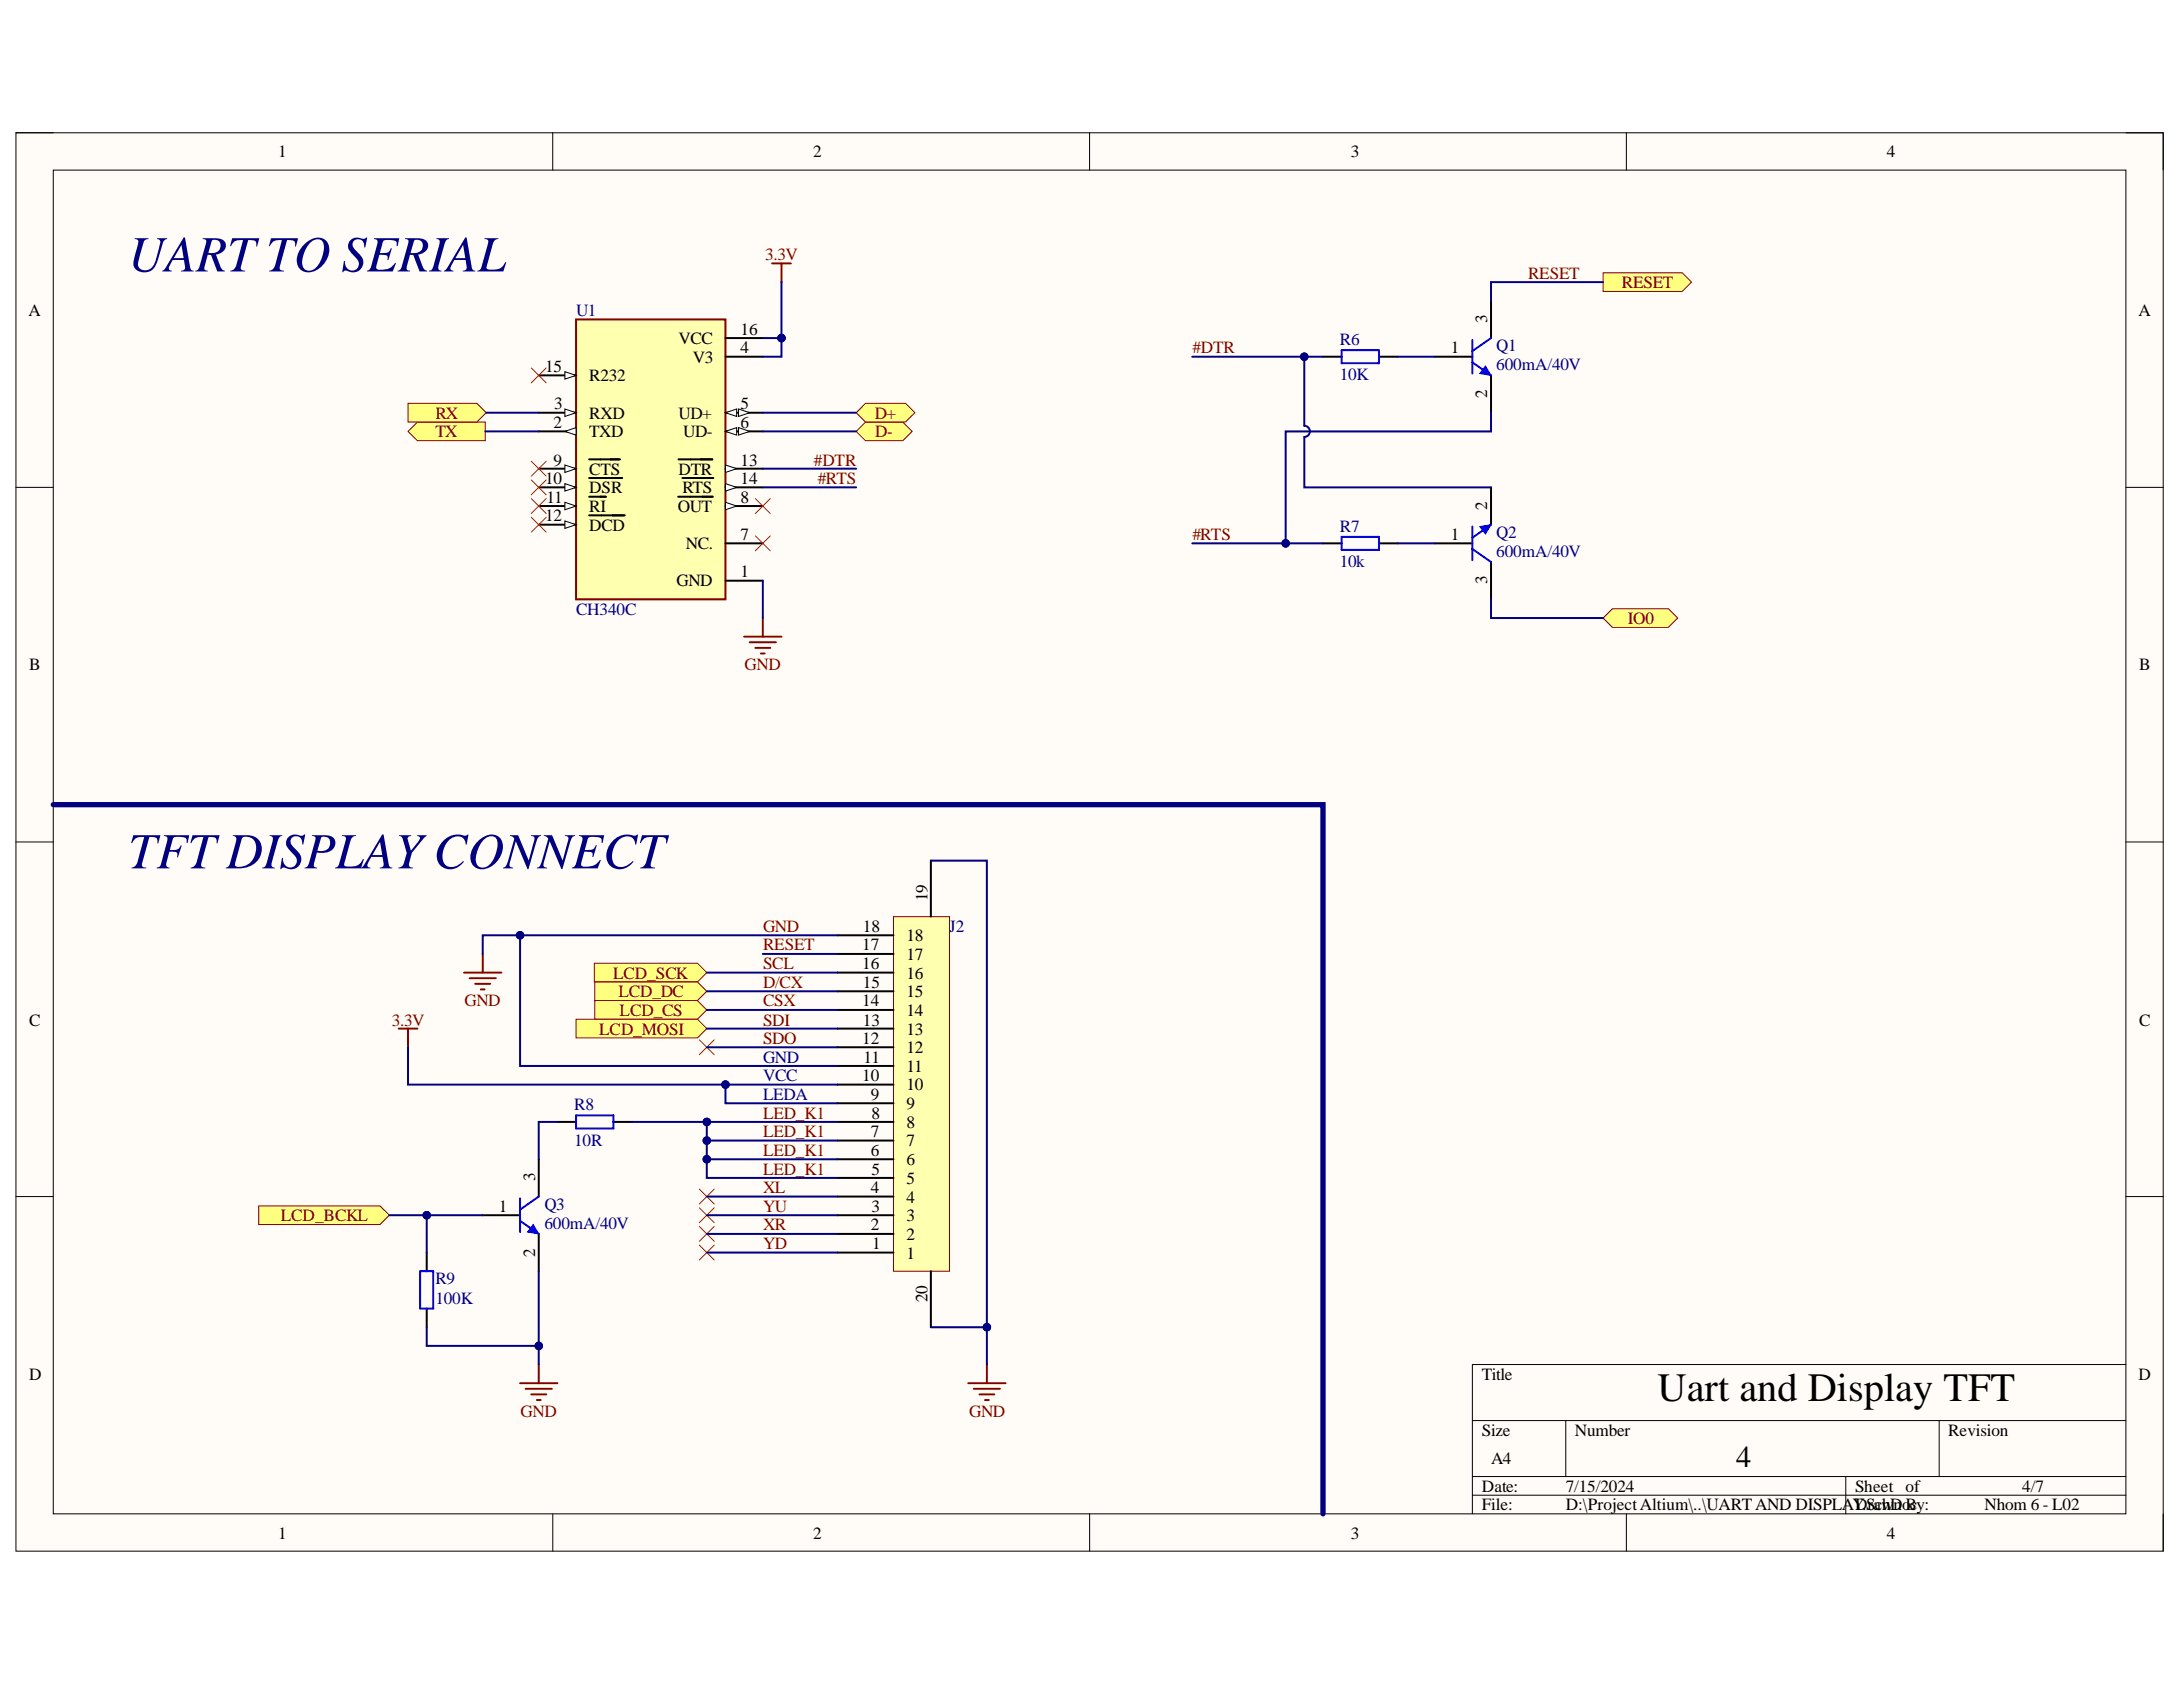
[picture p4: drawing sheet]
<svg xmlns="http://www.w3.org/2000/svg" width="279mm" height="216mm" viewBox="0 0 279 216" stroke-linecap="round" stroke-linejoin="round" font-family="sans-serif">
<defs><g id="words">
<g font-size="6.5" fill="#000080">
<text x="16.4" y="34.7">UARTTO SERIAL</text>
<text x="16.4" y="111.1">TFTDISPLAYCONNECT</text>
</g>
<text font-size="5.2" x="212.1" y="179.2">Uart and Display TFT</text>
<text font-size="3.9" x="222.2" y="187.7">4</text>
<g font-size="2.2">
<text x="35.6" y="20.1">1</text>
<text x="104.1" y="20.1">2</text>
<text x="172.9" y="20.1">3</text>
<text x="241.5" y="20.1">4</text>
<text x="3.6" y="40.4">A</text>
<text x="190.3" y="41.3" transform="rotate(-90 190.3 41.3)">3</text>
<text x="273.7" y="40.4">A</text>
<text x="69.8" y="47.6">15</text>
<text x="86.8" y="44">VCC</text>
<text x="88.7" y="46.4">V3</text>
<text x="94.8" y="42.9">16</text>
<text x="94.8" y="45.2">4</text>
<text x="185.7" y="45.2">1</text>
<text x="70.9" y="52.4">3</text>
<text x="75.4" y="48.8">R232</text>
<text x="75.4" y="53.6">RXD</text>
<text x="86.8" y="53.6">UD+</text>
<text x="94.8" y="52.4">5</text>
<text x="190.3" y="51" transform="rotate(-90 190.3 51)">2</text>
<text x="70.9" y="54.8">2</text>
<text x="70.9" y="59.6">9</text>
<text x="75.4" y="56">TXD</text>
<text x="87.4" y="56">UD-</text>
<text x="94.8" y="54.8">6</text>
<text x="94.8" y="59.6">13</text>
<text x="69.8" y="62">10</text>
<text x="69.9" y="64.3">11</text>
<text x="75.4" y="60.8">CTS</text>
<text x="75.4" y="63.1">DSR</text>
<text x="75.4" y="65.5">RI</text>
<text x="86.8" y="65.5">OUT</text>
<text x="86.8" y="60.8">DTR</text>
<text x="87.3" y="63.1">RTS</text>
<text x="94.8" y="62">14</text>
<text x="94.8" y="64.3">8</text>
<text x="190.3" y="65.2" transform="rotate(-90 190.3 65.2)">2</text>
<text x="69.8" y="66.7">12</text>
<text x="75.4" y="68">DCD</text>
<text x="87.8" y="70.3">NC.</text>
<text x="94.8" y="69.1">7</text>
<text x="185.7" y="69.1">1</text>
<text x="86.6" y="75.1">GND</text>
<text x="94.8" y="73.9">1</text>
<text x="190.3" y="74.7" transform="rotate(-90 190.3 74.7)">3</text>
<text x="3.7" y="85.8">B</text>
<text x="273.8" y="85.8">B</text>
<text x="110.4" y="119.2">18</text>
<text x="118.7" y="115.4" transform="rotate(-90 118.7 115.4)">19</text>
<text x="110.3" y="124.1">16</text>
<text x="110.3" y="121.6">17</text>
<text x="116" y="125.2">16</text>
<text x="116" y="122.9">17</text>
<text x="116" y="120.4">18</text>
<text x="3.7" y="131.2">C</text>
<text x="110.3" y="128.8">14</text>
<text x="110.4" y="131.2">13</text>
<text x="110.4" y="126.4">15</text>
<text x="116" y="130">14</text>
<text x="116" y="127.6">15</text>
<text x="273.8" y="131.2">C</text>
<text x="110.3" y="133.6">12</text>
<text x="110.5" y="136">11</text>
<text x="116" y="137.2">11</text>
<text x="116" y="134.8">12</text>
<text x="116" y="132.4">13</text>
<text x="110.3" y="138.3">10</text>
<text x="111.4" y="140.8">9</text>
<text x="111.5" y="143.2">8</text>
<text x="116" y="142">9</text>
<text x="116" y="139.5">10</text>
<text x="111.4" y="147.9">6</text>
<text x="111.4" y="145.5">7</text>
<text x="116" y="149.1">6</text>
<text x="116" y="146.7">7</text>
<text x="116" y="144.3">8</text>
<text x="63.8" y="155.1">1</text>
<text x="68.5" y="151.2" transform="rotate(-90 68.5 151.2)">3</text>
<text x="111.4" y="152.7">4</text>
<text x="111.5" y="155.1">3</text>
<text x="111.5" y="150.3">5</text>
<text x="116" y="153.9">4</text>
<text x="116" y="151.5">5</text>
<text x="68.5" y="160.8" transform="rotate(-90 68.5 160.8)">2</text>
<text x="111.4" y="157.4">2</text>
<text x="111.6" y="159.9">1</text>
<text x="116" y="161.1">1</text>
<text x="116" y="158.7">2</text>
<text x="116" y="156.3">3</text>
<text x="118.7" y="166.7" transform="rotate(-90 118.7 166.7)">20</text>
<text x="3.7" y="176.6">D</text>
<text x="189.7" y="176.6">Title</text>
<text x="273.7" y="176.6">D</text>
<text x="189.7" y="183.7">Size</text>
<text x="201.6" y="183.7">Number</text>
<text x="249.3" y="183.7">Revision</text>
<text x="189.7" y="190.9">Date:</text>
<text x="190.8" y="187.4">A4</text>
<text x="200.4" y="190.9">7/15/2024</text>
<text x="237.4" y="190.9">Sheet of</text>
<text x="258.8" y="190.9">4/7</text>
<text x="35.6" y="196.9">1</text>
<text x="104.1" y="196.9">2</text>
<text x="172.9" y="196.9">3</text>
<text x="189.7" y="193.3">File:</text>
<text x="200.4" y="193.3">D:\ProjectAltium\..\UARTAND DISPLAY.SchDBy:</text>
<text x="237.4" y="193.3">Drawnoc</text>
<text x="241.5" y="196.9">4</text>
<text x="254" y="193.3">Nhom 6 - L02</text>
</g>
<g font-size="2.2" fill="#800000">
<text x="97.9" y="33.3">3.3V</text>
<text x="195.6" y="35.7">RESET</text>
<text x="207.6" y="36.9">RESET</text>
<text x="152.6" y="45.2">#DTR</text>
<text x="55.7" y="53.6">RX</text>
<text x="111.9" y="53.6">D+</text>
<text x="55.7" y="56">TX</text>
<text x="104.2" y="59.6">#DTR</text>
<text x="112" y="56">D-</text>
<text x="104.7" y="62">#RTS</text>
<text x="152.6" y="69.1">#RTS</text>
<text x="208.3" y="79.9">IO0</text>
<text x="95.3" y="85.8">GND</text>
<text x="97.7" y="119.2">GND</text>
<text x="78.5" y="125.2">LCD_SCK</text>
<text x="97.7" y="121.6">RESET</text>
<text x="97.7" y="124.1">SCL</text>
<text x="50.1" y="131.2">3.3V</text>
<text x="59.4" y="128.8">GND</text>
<text x="79.1" y="127.6">LCD_DC</text>
<text x="79.3" y="130">LCD_CS</text>
<text x="97.7" y="126.4">D/CX</text>
<text x="97.7" y="128.8">CSX</text>
<text x="97.7" y="131.2">SDI</text>
<text x="76.7" y="132.4">LCD_MOSI</text>
<text x="97.7" y="133.6">SDO</text>
<text x="97.7" y="143.2">LED_K1</text>
<text x="97.7" y="145.5">LED_K1</text>
<text x="97.7" y="147.9">LED_K1</text>
<text x="97.7" y="150.3">LED_K1</text>
<text x="97.7" y="152.7">XL</text>
<text x="97.7" y="155.1">YU</text>
<text x="35.9" y="156.3">LCD_BCKL</text>
<text x="97.7" y="157.4">XR</text>
<text x="97.7" y="159.9">YD</text>
<text x="66.6" y="181.4">GND</text>
<text x="124" y="181.4">GND</text>
</g>
<g font-size="2.2" fill="#000080">
<text x="73.7" y="40.4">U1</text>
<text x="171.5" y="44.1">R6</text>
<text x="191.5" y="45">Q1</text>
<text x="191.5" y="47.3">600mA/40V</text>
<text x="171.5" y="48.7">10K</text>
<text x="171.5" y="68">R7</text>
<text x="191.5" y="68.9">Q2</text>
<text x="191.5" y="71.2">600mA/40V</text>
<text x="171.5" y="72.6">10k</text>
<text x="73.7" y="78.7">CH340C</text>
<text x="121.5" y="119.2">J2</text>
<text x="97.7" y="136">GND</text>
<text x="73.5" y="142.1">R8</text>
<text x="97.7" y="138.3">VCC</text>
<text x="97.7" y="140.8">LEDA</text>
<text x="73.5" y="146.6">10R</text>
<text x="69.7" y="154.8">Q3</text>
<text x="69.7" y="157.3">600mA/40V</text>
<text x="55.7" y="164.4">R9</text>
<text x="55.7" y="166.8">100K</text>
</g>
</g></defs>
<path d="M2 17h274.9v181.5h-274.9z" fill-rule="evenodd" fill="#fffcf8"/>
<path d="M2 17h274.9v181.5h-274.9z" fill="none" stroke="#000" stroke-width=".13"/>
<path d="M6.8 21.8h265.3v171.9h-265.3z" fill-rule="evenodd" fill="#fffcf8"/>
<g fill="none" stroke="#000" stroke-width=".13">
<path d="M2 17h4.8M70.7 17v4.8M139.5 17v4.8M208.2 17v4.8M272.1 17h4.8v4.8M6.8 21.8h265.3v171.9h-265.3zM2 62.4h4.8M272.1 62.4h4.8M2 107.8h4.8M272.1 107.8h4.8M2 153.1h4.8M272.1 153.1h4.8"/>
<path d="M272.1 174.6h-83.7v19.1M70.7 193.7v4.8M139.5 193.7v4.8M188.4 181.8h83.7M188.4 189h83.7M188.4 191.4h83.7M200.4 181.8v7.2M208.2 193.7v4.8M236.2 189v4.7M248.2 181.8v7.2M276.9 193.7v4.8"/>
</g>
<path d="M73.7 40.9h19.1v35.8h-19.1z" fill-rule="evenodd" fill="#ffffb0"/>
<path d="M73.7 40.9h19.1v35.8h-19.1z" fill="none" stroke="#800000" stroke-width=".25"/>
<path d="M69 48h4.7" fill="none" stroke="#000" stroke-width=".25"/>
<path d="M72.3 47.6l1.4 .4-1.4 .5z" fill="#f8fcff"/>
<path d="M72.3 47.6l1.4 .4-1.4 .5z" fill="none" stroke="#000" stroke-width=".13"/>
<path d="M69 52.8h4.7" fill="none" stroke="#000" stroke-width=".25"/>
<path d="M72.3 52.3l1.4 .5-1.4 .5z" fill="#f8fcff"/>
<path d="M72.3 52.3l1.4 .5-1.4 .5z" fill="none" stroke="#000" stroke-width=".13"/>
<path d="M69 55.2h4.7" fill="none" stroke="#000" stroke-width=".25"/>
<path d="M72.3 55.2l1.4-.5v1z" fill="#f8fcff"/>
<path d="M72.3 55.2l1.4-.5v1z" fill="none" stroke="#000" stroke-width=".13"/>
<path d="M69 60h4.7" fill="none" stroke="#000" stroke-width=".25"/>
<path d="M72.3 59.5l1.4 .5-1.4 .5z" fill="#f8fcff"/>
<path d="M72.3 59.5l1.4 .5-1.4 .5z" fill="none" stroke="#000" stroke-width=".13"/>
<path d="M75.4 58.8h4M69 62.4h4.7" fill="none" stroke="#000" stroke-width=".25"/>
<path d="M72.3 61.9l1.4 .5-1.4 .5z" fill="#f8fcff"/>
<path d="M72.3 61.9l1.4 .5-1.4 .5z" fill="none" stroke="#000" stroke-width=".13"/>
<path d="M69 64.8h4.7M75.4 61.2h4.2" fill="none" stroke="#000" stroke-width=".25"/>
<path d="M72.3 64.3l1.4 .5-1.4 .4z" fill="#f8fcff"/>
<path d="M72.3 64.3l1.4 .5-1.4 .4z" fill="none" stroke="#000" stroke-width=".13"/>
<path d="M69 67.1h4.7M75.4 63.6h2.2" fill="none" stroke="#000" stroke-width=".25"/>
<path d="M72.3 66.7l1.4 .4-1.4 .5z" fill="#f8fcff"/>
<path d="M72.3 66.7l1.4 .4-1.4 .5z" fill="none" stroke="#000" stroke-width=".13"/>
<path d="M92.8 43.3h4.8M92.8 45.7h4.8M92.8 52.8h4.8M75.4 66h4.6" fill="none" stroke="#000" stroke-width=".25"/>
<path d="M92.8 52.8l1.5-.5v1z" fill="#f8fcff"/>
<path d="M92.8 52.8l1.5-.5v1z" fill="none" stroke="#000" stroke-width=".13"/>
<path d="M94.5 52.3l1.5 .5-1.5 .5z" fill="#f8fcff"/>
<path d="M94.5 52.3l1.5 .5-1.5 .5z" fill="none" stroke="#000" stroke-width=".13"/>
<path d="M92.8 55.2h4.8" fill="none" stroke="#000" stroke-width=".25"/>
<path d="M92.8 55.2l1.5-.5v1z" fill="#f8fcff"/>
<path d="M92.8 55.2l1.5-.5v1z" fill="none" stroke="#000" stroke-width=".13"/>
<path d="M94.5 54.7l1.5 .5-1.5 .5z" fill="#f8fcff"/>
<path d="M94.5 54.7l1.5 .5-1.5 .5z" fill="none" stroke="#000" stroke-width=".13"/>
<path d="M92.8 60h4.8" fill="none" stroke="#000" stroke-width=".25"/>
<path d="M92.8 59.5l1.5 .5-1.5 .5z" fill="#f8fcff"/>
<path d="M92.8 59.5l1.5 .5-1.5 .5z" fill="none" stroke="#000" stroke-width=".13"/>
<path d="M86.8 58.8h4.4M92.8 62.4h4.8" fill="none" stroke="#000" stroke-width=".25"/>
<path d="M92.8 61.9l1.5 .5-1.5 .5z" fill="#f8fcff"/>
<path d="M92.8 61.9l1.5 .5-1.5 .5z" fill="none" stroke="#000" stroke-width=".13"/>
<path d="M87.3 61.2h4M92.8 64.8h4.8" fill="none" stroke="#000" stroke-width=".25"/>
<path d="M92.8 64.3l1.5 .5-1.5 .4z" fill="#f8fcff"/>
<path d="M92.8 64.3l1.5 .5-1.5 .4z" fill="none" stroke="#000" stroke-width=".13"/>
<path d="M86.8 63.6h4.4M92.8 69.5h4.8M92.8 74.3h4.8" fill="none" stroke="#000" stroke-width=".25"/>
<path d="M109.6 55.2l1.2-1.2h4.8l1.2 1.2-1.2 1.2h-4.8z" fill-rule="evenodd" fill="#ffff80"/>
<path d="M109.6 55.2l1.2-1.2h4.8l1.2 1.2-1.2 1.2h-4.8z" fill="none" stroke="#800000" stroke-width=".13"/>
<path d="M110.8 51.6h5.1l1.2 1.2-1.2 1.2h-5.1l-1.2-1.2z" fill-rule="evenodd" fill="#ffff80"/>
<path d="M110.8 51.6h5.1l1.2 1.2-1.2 1.2h-5.1l-1.2-1.2z" fill="none" stroke="#800000" stroke-width=".13"/>
<path d="M52.2 55.2l1.2-1.2h8.7v2.4h-8.7z" fill-rule="evenodd" fill="#ffff80"/>
<path d="M52.2 55.2l1.2-1.2h8.7v2.4h-8.7z" fill="none" stroke="#800000" stroke-width=".13"/>
<path d="M52.2 51.6h8.8l1.2 1.2-1.2 1.2h-8.8z" fill-rule="evenodd" fill="#ffff80"/>
<path d="M52.2 51.6h8.8l1.2 1.2-1.2 1.2h-8.8z" fill="none" stroke="#800000" stroke-width=".13"/>
<path d="M97.6 79.1v2.4M95.2 81.5h4.8M96 82.2h3.3M96.7 82.9h1.9M97.4 83.6h.5" fill="none" stroke="#800000" stroke-width=".25"/>
<g fill="none" stroke="#f00" stroke-width=".13">
<path d="M68 47.1l1.9 1.9M68 59l1.9 1.9M69.9 47.1l-1.9 1.9M69.9 59l-1.9 1.9M68 61.4l1.9 1.9M68 63.8l1.9 1.9M68 66.2l1.9 1.9M69.9 61.4l-1.9 1.9M69.9 63.8l-1.9 1.9M69.9 66.2l-1.9 1.9M96.7 68.6l1.9 1.9M96.7 63.8l1.9 1.9"/>
<path d="M98.6 68.6l-1.9 1.9M98.6 63.8l-1.9 1.9"/>
</g>
<path d="M169.3 45.7h2.4M176.5 45.7h2.4M169.3 69.5h2.4M176.5 69.5h2.4" fill="none" stroke="#000" stroke-width=".25"/>
<path d="M171.7 44.8h4.8v1.7h-4.8zM171.7 68.7h4.8v1.7h-4.8z" fill="none" stroke="#00f" stroke-width=".25"/>
<path d="M205.2 34.9h10.1l1.2 1.2-1.2 1.2h-10.1z" fill-rule="evenodd" fill="#ffff80"/>
<path d="M205.2 34.9h10.1l1.2 1.2-1.2 1.2h-10.1z" fill="none" stroke="#800000" stroke-width=".13"/>
<path d="M205.2 79.1l1.2-1.2h7.1l1.2 1.2-1.2 1.2h-7.1z" fill-rule="evenodd" fill="#ffff80"/>
<path d="M205.2 79.1l1.2-1.2h7.1l1.2 1.2-1.2 1.2h-7.1z" fill="none" stroke="#800000" stroke-width=".13"/>
<path d="M114.4 117.3h7.1v45.4h-7.1z" fill-rule="evenodd" fill="#ffffb0"/>
<path d="M114.4 117.3h7.1v45.4h-7.1z" fill="none" stroke="#800000" stroke-width=".13"/>
<g fill="none" stroke="#000" stroke-width=".25">
<path d="M107.2 119.7h7.2M119.1 110.1v7.2M107.2 138.8h7.2M107.2 136.4h7.2M107.2 134h7.2M107.2 131.6h7.2M107.2 129.3h7.2M107.2 126.9h7.2M107.2 124.5h7.2M107.2 122.1h7.2M107.2 157.9h7.2M107.2 155.5h7.2"/>
<path d="M107.2 153.1h7.2M107.2 150.7h7.2M107.2 148.4h7.2M107.2 146h7.2M107.2 143.6h7.2M107.2 141.2h7.2M107.2 160.3h7.2M119.1 162.7v7.2"/>
</g>
<path d="M76.1 123.3h13.2l1.2 1.2-1.2 1.2h-13.2z" fill-rule="evenodd" fill="#ffff80"/>
<path d="M76.1 123.3h13.2l1.2 1.2-1.2 1.2h-13.2z" fill="none" stroke="#800000" stroke-width=".13"/>
<path d="M76.1 125.7h13.2l1.2 1.2-1.2 1.2h-13.2z" fill-rule="evenodd" fill="#ffff80"/>
<path d="M76.1 125.7h13.2l1.2 1.2-1.2 1.2h-13.2z" fill="none" stroke="#800000" stroke-width=".13"/>
<path d="M76.1 128.1h13.2l1.2 1.2-1.2 1.1h-13.2z" fill-rule="evenodd" fill="#ffff80"/>
<path d="M76.1 128.1h13.2l1.2 1.2-1.2 1.1h-13.2z" fill="none" stroke="#800000" stroke-width=".13"/>
<path d="M73.7 130.4h15.6l1.2 1.2-1.2 1.2h-15.6z" fill-rule="evenodd" fill="#ffff80"/>
<path d="M73.7 130.4h15.6l1.2 1.2-1.2 1.2h-15.6z" fill="none" stroke="#800000" stroke-width=".13"/>
<g fill="none" stroke="#800000" stroke-width=".25">
<path d="M51 131.6h2.4M52.2 131.6v2.4M59.4 124.5h4.8M60.1 125.2h3.4M60.8 125.9h1.9M61.5 126.6h.5M61.8 122.1v2.4M66.6 177h4.7M67.3 177.7h3.3M68 178.5h1.9M68.7 179.2h.5M69 174.6v2.4"/>
<path d="M123.9 177h4.8M124.6 177.7h3.4M125.4 178.5h1.9M126.1 179.2h.5M126.3 174.6v2.4"/>
</g>
<path d="M71.3 143.6h2.4M78.5 143.6h2.4M54.6 160.3v2.4M54.6 167.5v2.4" fill="none" stroke="#000" stroke-width=".25"/>
<path d="M73.7 142.7h4.8v1.7h-4.8zM53.8 162.7h1.7v4.8h-1.7z" fill="none" stroke="#00f" stroke-width=".25"/>
<path d="M33.1 154.3h15.5l1.2 1.2-1.2 1.2h-15.5z" fill-rule="evenodd" fill="#ffff80"/>
<path d="M33.1 154.3h15.5l1.2 1.2-1.2 1.2h-15.5z" fill="none" stroke="#800000" stroke-width=".13"/>
<path d="M89.5 133.1l1.9 1.9M91.4 133.1l-1.9 1.9M89.5 152.2l1.9 1.9M89.5 154.6l1.9 1.9M89.5 157l1.9 1.9M89.5 159.3l1.9 2M91.4 152.2l-1.9 1.9M91.4 154.6l-1.9 1.9M91.4 157l-1.9 1.9M91.4 159.3l-1.9 2" fill="none" stroke="#f00" stroke-width=".13"/>
<path d="M183.7 69.5h4.7M190.8 62.4v4.7M190.8 71.9v4.8" fill="none" stroke="#000" stroke-width=".25"/>
<path d="M188.4 70.3l2.4 1.6M188.4 67.4v4.3M190.8 67.1l-2.4 1.7" fill="none" stroke="#00f" stroke-width=".25"/>
<path d="M189.4 67.4l1.4-.3-.7 1.2z" fill="#00f"/>
<path d="M189.4 67.4l1.4-.3-.7 1.2z" fill="none" stroke="#00f" stroke-width=".13"/>
<path d="M61.8 155.5h4.8M69 148.4v4.7M69 157.9v4.8" fill="none" stroke="#000" stroke-width=".25"/>
<path d="M66.6 156.2l2.4 1.7M66.6 153.4v4.3M69 153.1l-2.4 1.7" fill="none" stroke="#00f" stroke-width=".25"/>
<path d="M68.2 156.7l.8 1.2-1.5-.2z" fill="#00f"/>
<path d="M68.2 156.7l.8 1.2-1.5-.2z" fill="none" stroke="#00f" stroke-width=".13"/>
<path d="M98.8 33.7h2.4M100 33.7v2.4" fill="none" stroke="#800000" stroke-width=".25"/>
<path d="M190.8 38.5v4.8M183.7 45.7h4.7M190.8 48v4.8" fill="none" stroke="#000" stroke-width=".25"/>
<path d="M188.4 46.4l2.4 1.6M188.4 43.5v4.3M190.8 43.3l-2.4 1.6" fill="none" stroke="#00f" stroke-width=".25"/>
<path d="M190.1 46.8l.7 1.2-1.4-.2z" fill="#00f"/>
<path d="M190.1 46.8l.7 1.2-1.4-.2z" fill="none" stroke="#00f" stroke-width=".13"/>
<path d="M205.2 36.1h-14.4v2.4M62.1 55.2h6.9M62.2 52.8h6.8M97.6 52.8h12M97.6 55.2h12M97.6 60h12M190.8 52.8v2.4h-26.2v14.3M97.6 62.4h12M97.6 74.3v4.8M178.9 69.5h4.8M190.8 76.7v2.4h14.4" fill="none" stroke="#000080" stroke-width=".25"/>
<circle cx="164.5" cy="69.5" r=".48" fill="#000080"/>
<circle cx="164.5" cy="69.5" r=".48" fill="none" stroke="#000080" stroke-width=".13"/>
<path d="M166.9 45.7v8.8a.72 .72 0 0 1 .8 .7 .72 .72 0 0 1-.8 .7v6.5h23.9" fill="none" stroke="#000080" stroke-width=".25"/>
<circle cx="166.9" cy="45.7" r=".48" fill="#000080"/>
<circle cx="166.9" cy="45.7" r=".48" fill="none" stroke="#000080" stroke-width=".13"/>
<path d="M100 36.1v7.2" fill="none" stroke="#000080" stroke-width=".25"/>
<circle cx="100" cy="43.3" r=".48" fill="#000080"/>
<circle cx="100" cy="43.3" r=".48" fill="none" stroke="#000080" stroke-width=".13"/>
<path d="M97.6 43.3h2.4" fill="none" stroke="#000080" stroke-width=".25"/>
<circle cx="100" cy="43.3" r=".48" fill="#000080"/>
<circle cx="100" cy="43.3" r=".48" fill="none" stroke="#000080" stroke-width=".13"/>
<path d="M107.2 119.7h-40.6v16.7h40.6M90.5 134h16.7M90.5 131.6h16.7M90.5 129.3h16.7M90.5 126.9h16.7M90.5 124.5h16.7M97.6 122.1h9.6M90.5 157.9h16.7M90.5 155.5h16.7M90.5 153.1h16.7M90.5 160.3h16.7" fill="none" stroke="#000080" stroke-width=".25"/>
<circle cx="66.6" cy="119.7" r=".48" fill="#000080"/>
<circle cx="66.6" cy="119.7" r=".48" fill="none" stroke="#000080" stroke-width=".13"/>
<path d="M92.8 138.8v2.4h14.4" fill="none" stroke="#000080" stroke-width=".25"/>
<circle cx="92.9" cy="138.8" r=".48" fill="#000080"/>
<circle cx="92.9" cy="138.8" r=".48" fill="none" stroke="#000080" stroke-width=".13"/>
<path d="M66.6 119.7h-4.8v2.4" fill="none" stroke="#000080" stroke-width=".25"/>
<circle cx="66.6" cy="119.7" r=".48" fill="#000080"/>
<circle cx="66.6" cy="119.7" r=".48" fill="none" stroke="#000080" stroke-width=".13"/>
<path d="M119.1 110.1h7.2v59.8h-7.2" fill="none" stroke="#000080" stroke-width=".25"/>
<circle cx="126.3" cy="169.9" r=".48" fill="#000080"/>
<circle cx="126.3" cy="169.9" r=".48" fill="none" stroke="#000080" stroke-width=".13"/>
<path d="M126.3 169.9v4.7" fill="none" stroke="#000080" stroke-width=".25"/>
<circle cx="126.3" cy="169.9" r=".48" fill="#000080"/>
<circle cx="126.3" cy="169.9" r=".48" fill="none" stroke="#000080" stroke-width=".13"/>
<path d="M80.9 143.6h26.3" fill="none" stroke="#000080" stroke-width=".25"/>
<circle cx="90.5" cy="143.6" r=".48" fill="#000080"/>
<circle cx="90.5" cy="143.6" r=".48" fill="none" stroke="#000080" stroke-width=".13"/>
<path d="M61.8 155.5h-7.2v4.8M71.3 143.6h-2.3v4.8" fill="none" stroke="#000080" stroke-width=".25"/>
<circle cx="54.6" cy="155.5" r=".48" fill="#000080"/>
<circle cx="54.6" cy="155.5" r=".48" fill="none" stroke="#000080" stroke-width=".13"/>
<path d="M69 162.7v9.5h-14.4v-2.3" fill="none" stroke="#000080" stroke-width=".25"/>
<circle cx="69" cy="172.2" r=".48" fill="#000080"/>
<circle cx="69" cy="172.2" r=".48" fill="none" stroke="#000080" stroke-width=".13"/>
<path d="M49.8 155.5h4.8" fill="none" stroke="#000080" stroke-width=".25"/>
<circle cx="54.6" cy="155.5" r=".48" fill="#000080"/>
<circle cx="54.6" cy="155.5" r=".48" fill="none" stroke="#000080" stroke-width=".13"/>
<path d="M69 172.2v2.4" fill="none" stroke="#000080" stroke-width=".25"/>
<circle cx="69" cy="172.2" r=".48" fill="#000080"/>
<circle cx="69" cy="172.2" r=".48" fill="none" stroke="#000080" stroke-width=".13"/>
<path d="M52.2 134v4.8h55" fill="none" stroke="#000080" stroke-width=".25"/>
<circle cx="92.9" cy="138.8" r=".48" fill="#000080"/>
<circle cx="92.9" cy="138.8" r=".48" fill="none" stroke="#000080" stroke-width=".13"/>
<path d="M107.2 148.4h-16.7v2.3h16.7" fill="none" stroke="#000080" stroke-width=".25"/>
<circle cx="90.5" cy="148.4" r=".48" fill="#000080"/>
<circle cx="90.5" cy="148.4" r=".48" fill="none" stroke="#000080" stroke-width=".13"/>
<path d="M107.2 146h-16.7v2.4" fill="none" stroke="#000080" stroke-width=".25"/>
<circle cx="90.5" cy="146" r=".48" fill="#000080"/>
<circle cx="90.5" cy="146" r=".48" fill="none" stroke="#000080" stroke-width=".13"/>
<circle cx="90.5" cy="148.4" r=".48" fill="#000080"/>
<circle cx="90.5" cy="148.4" r=".48" fill="none" stroke="#000080" stroke-width=".13"/>
<path d="M90.5 143.6v2.4" fill="none" stroke="#000080" stroke-width=".25"/>
<circle cx="90.5" cy="146" r=".48" fill="#000080"/>
<circle cx="90.5" cy="146" r=".48" fill="none" stroke="#000080" stroke-width=".13"/>
<circle cx="90.5" cy="143.6" r=".48" fill="#000080"/>
<circle cx="90.5" cy="143.6" r=".48" fill="none" stroke="#000080" stroke-width=".13"/>
<path d="M152.6 69.5h16.7" fill="none" stroke="#000080" stroke-width=".25"/>
<circle cx="164.5" cy="69.5" r=".48" fill="#000080"/>
<circle cx="164.5" cy="69.5" r=".48" fill="none" stroke="#000080" stroke-width=".13"/>
<path d="M152.6 45.7h16.7M178.9 45.7h4.8" fill="none" stroke="#000080" stroke-width=".25"/>
<circle cx="166.9" cy="45.7" r=".48" fill="#000080"/>
<circle cx="166.9" cy="45.7" r=".48" fill="none" stroke="#000080" stroke-width=".13"/>
<path d="M100 43.3v2.4h-2.4" fill="none" stroke="#000080" stroke-width=".25"/>
<circle cx="100" cy="43.3" r=".48" fill="#000080"/>
<circle cx="100" cy="43.3" r=".48" fill="none" stroke="#000080" stroke-width=".13"/>
<path d="M6.8 103h162.5v90.7" fill="none" stroke="#000080" stroke-width=".68"/>
<use href="#words"/>
</svg>
